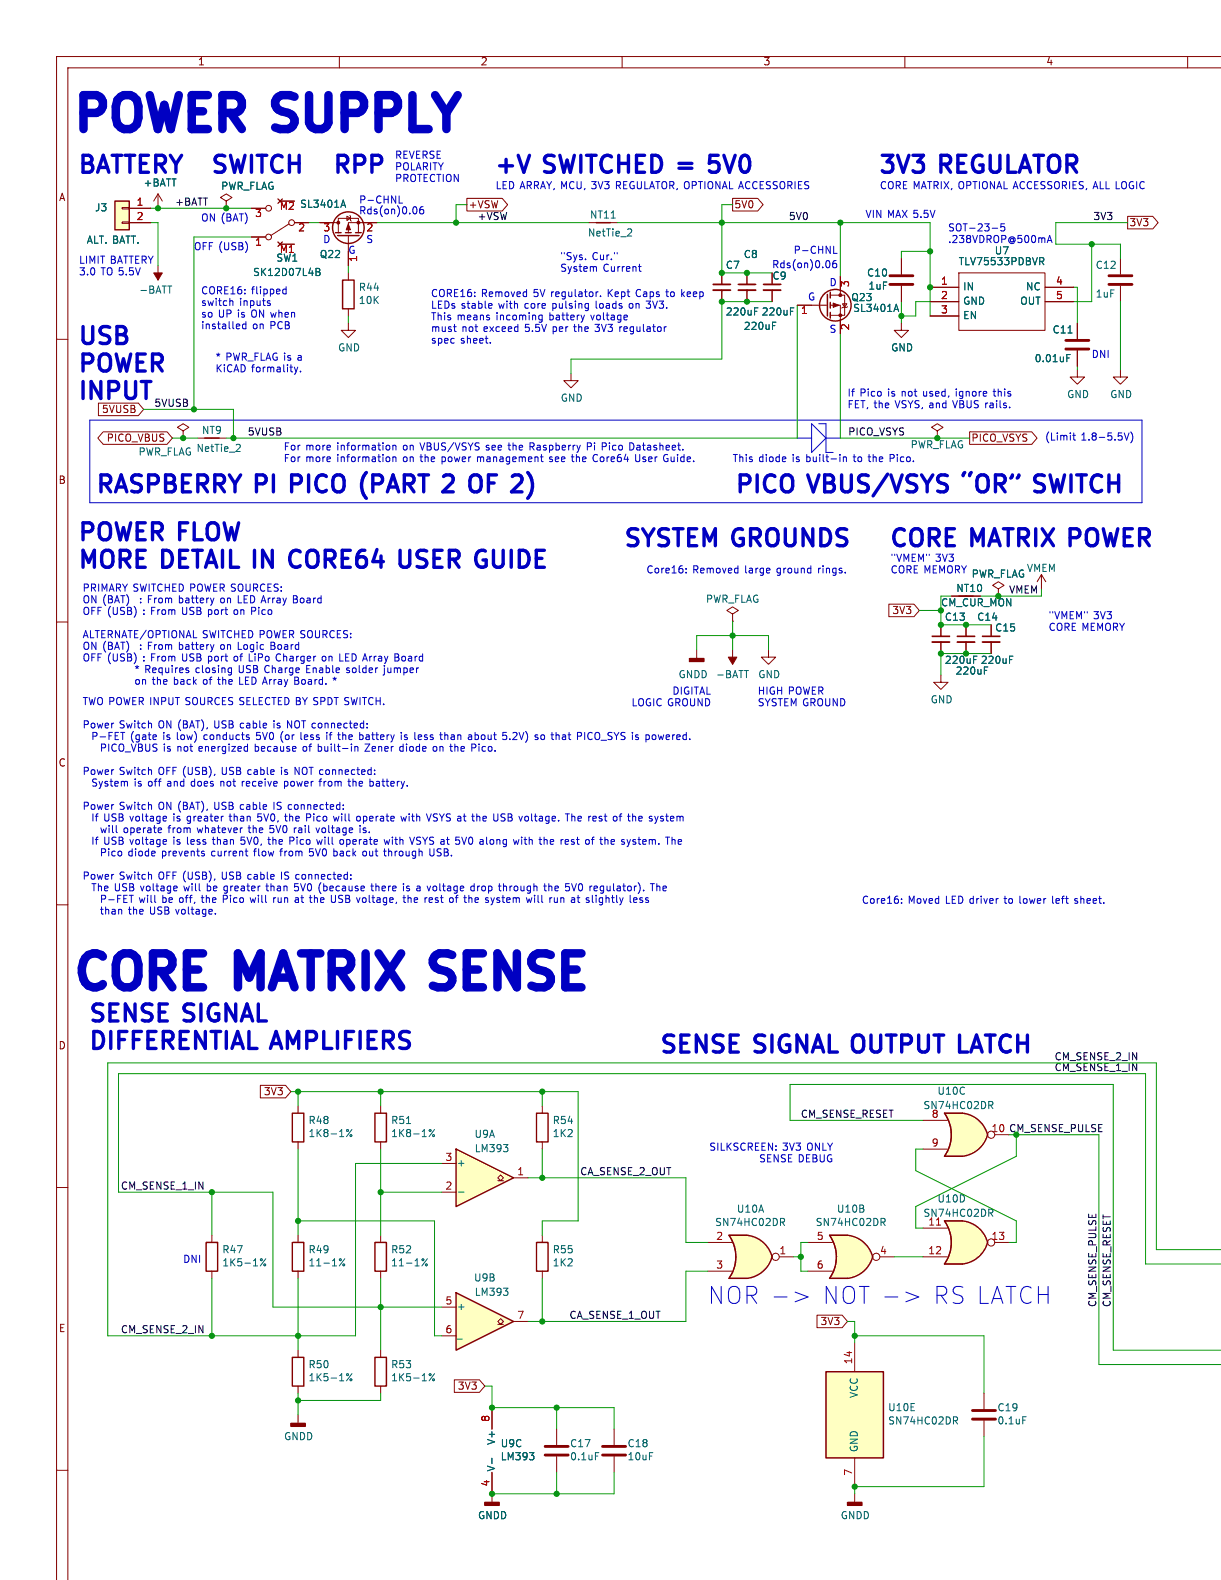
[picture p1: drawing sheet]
<svg xmlns="http://www.w3.org/2000/svg" width="216mm" height="279mm" viewBox="0 0 216 279" stroke-linecap="round" stroke-linejoin="round" font-family="sans-serif">
<defs><g id="words">
<g font-size="8.4" fill="#0000c2">
<text x="13.3" y="24.1">POWER SUPPLY</text>
<text x="13.3" y="175.9">CORE MATRIX SENSE</text>
</g>
<g font-size="4.2" fill="#0000c2">
<text x="14" y="31.1">BATTERY</text>
<text x="37.5" y="31.1">SWITCH</text>
<text x="59.1" y="31.1">RPP</text>
<text x="87.6" y="31.1">+V</text>
<text x="96.6" y="31.1">SWITCHED =</text>
<text x="127.5" y="31.1">5V0</text>
<text x="155.6" y="31.1">3V3</text>
<text x="166.6" y="31.1">REGULATOR</text>
<text x="14" y="61.4">USB</text>
<text x="14" y="66.3">POWER</text>
<text x="14" y="71.1">INPUT</text>
<text x="17.1" y="87.6">RASPBERRY PI</text>
<text x="52.7" y="87.6">PICO</text>
<text x="65.9" y="87.6">(PART 2</text>
<text x="87" y="87.6">OF 2)</text>
<text x="130.2" y="87.6">PICO</text>
<text x="143.4" y="87.6">VBUS/VSYS</text>
<text x="185.1" y="87.6">SWITCH</text>
<text x="14" y="96.1">POWER FLOW</text>
<text x="14" y="101">MORE DETAIL IN</text>
<text x="53.4" y="101">CORE64</text>
<text x="73.6" y="101">USER GUIDE</text>
<text x="110.5" y="97.2">SYSTEM GROUNDS</text>
<text x="157.5" y="97.2">CORE MATRIX POWER</text>
<text x="15.9" y="181.2">SENSE SIGNAL</text>
<text x="15.9" y="186.1">DIFFERENTIAL AMPLIFIERS</text>
<text x="116.8" y="186.7">SENSE SIGNAL OUTPUT LATCH</text>
<text x="125.1" y="231.1">NOR -&gt;</text>
<text x="145" y="231.1">NOT -&gt;</text>
<text x="164.1" y="231.1">RS LATCH</text>
</g>
<g font-size="1.8" fill="#840000">
<text x="35" y="11.8">1</text>
<text x="85" y="11.8">2</text>
<text x="135" y="11.8">3</text>
<text x="185" y="11.8">4</text>
<text x="10.4" y="35.8">A</text>
<text x="129.9" y="37.1">5V0</text>
<text x="199.7" y="40.3">3V3</text>
<text x="136.5" y="49.7">C9</text>
<text x="17.9" y="73.3">5VUSB</text>
<text x="18.7" y="78.4">PICO_VBUS</text>
<text x="171.8" y="78.4">PICO_VSYS</text>
<text x="10.3" y="85.8">B</text>
<text x="169" y="105">NT10</text>
<text x="157.7" y="108.9">3V3</text>
<text x="10.3" y="135.8">C</text>
<text x="10.3" y="185.8">D</text>
<text x="46.5" y="194">3V3</text>
<text x="10.4" y="235.8">E</text>
<text x="145" y="234.6">3V3</text>
<text x="80.8" y="246">3V3</text>
</g>
<g font-size="1.8" fill="#0000c2">
<text x="69.9" y="28.3">REVERSE</text>
<text x="69.9" y="30.3">POLARITY</text>
<text x="69.9" y="32.4">PROTECTION</text>
<text x="87.6" y="33.7">LED ARRAY, MCU, 3V3</text>
<text x="109.2" y="33.7">REGULATOR, OPTIONAL ACCESSORIES</text>
<text x="155.6" y="33.7">CORE MATRIX, OPTIONAL ACCESSORIES, ALL LOGIC</text>
<text x="35.6" y="39.4">ON (BAT)</text>
<text x="63.5" y="36.2">P-CHNL</text>
<text x="63.5" y="38.1">Rds(on)0.06</text>
<text x="153" y="38.7">VIN MAX 5.5V</text>
<text x="167.6" y="41.1">SOT-23-5</text>
<text x="14" y="46.8">LIMIT BATTERY</text>
<text x="34.3" y="44.4">OFF (USB)</text>
<text x="57.2" y="43.2">D</text>
<text x="61.6" y="45.1">G</text>
<text x="64.8" y="43.2">S</text>
<text x="99.1" y="46.2">&quot;Sys.</text>
<text x="104.7" y="46.2">Cur.&quot;</text>
<text x="136.5" y="47.6">Rds(on)0.06</text>
<text x="140.3" y="45.1">P-CHNL</text>
<text x="167.6" y="43.2">.238VDROP@500mA</text>
<text x="14" y="48.9">3.0</text>
<text x="17.9" y="48.9">TO 5.5V</text>
<text x="35.6" y="52.2">CORE16:</text>
<text x="44.5" y="52.2">flipped</text>
<text x="76.2" y="52.7">CORE16:</text>
<text x="85.1" y="52.7">Removed</text>
<text x="94.4" y="52.7">5V regulator.</text>
<text x="99.1" y="48.3">System</text>
<text x="106.7" y="48.3">Current</text>
<text x="107.8" y="52.7">Kept</text>
<text x="112.9" y="52.7">Caps</text>
<text x="118.4" y="52.7">to</text>
<text x="121.1" y="52.7">keep</text>
<text x="142.9" y="53.3">G</text>
<text x="146.7" y="50.8">D</text>
<text x="35.6" y="54.3">switch</text>
<text x="35.6" y="56.4">so UP is</text>
<text x="35.6" y="58.4">installed</text>
<text x="42.4" y="54.3">inputs</text>
<text x="44.6" y="56.4">ON when</text>
<text x="44.7" y="58.4">on PCB</text>
<text x="76.2" y="54.8">LEDs stable</text>
<text x="76.2" y="56.8">This</text>
<text x="76.2" y="58.9">must</text>
<text x="80.8" y="56.8">means</text>
<text x="81.7" y="58.9">not</text>
<text x="85.6" y="58.9">exceed</text>
<text x="87.8" y="56.8">incoming</text>
<text x="88.3" y="54.8">with</text>
<text x="93" y="54.8">core</text>
<text x="93" y="58.9">5.5V</text>
<text x="97.3" y="56.8">battery</text>
<text x="98" y="54.8">pulsing</text>
<text x="98" y="58.9">per</text>
<text x="101.9" y="58.9">the</text>
<text x="104.8" y="56.8">voltage</text>
<text x="105.7" y="54.8">loads</text>
<text x="105.8" y="58.9">3V3</text>
<text x="110.2" y="58.9">regulator</text>
<text x="111.8" y="54.8">on 3V3.</text>
<text x="146.7" y="59.1">S</text>
<text x="38.1" y="64">* PWR_FLAG is</text>
<text x="52.8" y="64">a</text>
<text x="76.2" y="61">spec</text>
<text x="81.4" y="61">sheet.</text>
<text x="193" y="63.5">DNI</text>
<text x="38.1" y="66">KiCAD formality.</text>
<text x="149.9" y="70.3">If Pico</text>
<text x="157.1" y="70.3">is</text>
<text x="159.6" y="70.3">not</text>
<text x="163.5" y="70.3">used,</text>
<text x="169.4" y="70.3">ignore</text>
<text x="176.2" y="70.3">this</text>
<text x="149.9" y="72.4">FET, the</text>
<text x="158.4" y="72.4">VSYS, and</text>
<text x="168.8" y="72.4">VBUS rails.</text>
<text x="50.2" y="79.9">For</text>
<text x="50.2" y="81.9">For</text>
<text x="54.1" y="79.9">more</text>
<text x="54.1" y="81.9">more</text>
<text x="59.7" y="79.9">information</text>
<text x="59.7" y="81.9">information</text>
<text x="71.5" y="79.9">on VBUS/VSYS</text>
<text x="71.5" y="81.9">on the</text>
<text x="78.5" y="81.9">power</text>
<text x="84.9" y="81.9">management</text>
<text x="86.4" y="79.9">see</text>
<text x="90.5" y="79.9">the</text>
<text x="94.3" y="79.9">Raspberry</text>
<text x="97.8" y="81.9">see</text>
<text x="101.9" y="81.9">the</text>
<text x="104.6" y="79.9">Pi Pico</text>
<text x="105.8" y="81.9">Core64</text>
<text x="112.3" y="79.9">Datasheet.</text>
<text x="113.4" y="81.9">User</text>
<text x="118.5" y="81.9">Guide.</text>
<text x="129.5" y="81.9">This</text>
<text x="134.2" y="81.9">diode</text>
<text x="140.2" y="81.9">is</text>
<text x="142.7" y="81.9">built-in</text>
<text x="151.2" y="81.9">to</text>
<text x="154" y="81.9">the</text>
<text x="157.9" y="81.9">Pico.</text>
<text x="184.8" y="78.1">(Limit</text>
<text x="191.2" y="78.1">1.8-5.5V)</text>
<text x="114.3" y="101.6">Core16:</text>
<text x="122.5" y="101.6">Removed</text>
<text x="131.8" y="101.6">large</text>
<text x="137.5" y="101.6">ground</text>
<text x="144.9" y="101.6">rings.</text>
<text x="157.5" y="99.5">&quot;VMEM&quot;</text>
<text x="157.5" y="101.6">CORE MEMORY</text>
<text x="165.4" y="99.5">3V3</text>
<text x="14.6" y="104.8">PRIMARY SWITCHED POWER SOURCES:</text>
<text x="14.6" y="106.9">ON (BAT)</text>
<text x="25" y="106.9">: From</text>
<text x="32.1" y="106.9">battery</text>
<text x="39.5" y="106.9">on LED Array</text>
<text x="52.7" y="106.9">Board</text>
<text x="14.6" y="108.9">OFF (USB)</text>
<text x="14.6" y="113.1">ALTERNATE/OPTIONAL</text>
<text x="25.4" y="108.9">: From</text>
<text x="32.5" y="108.9">USB port</text>
<text x="35.8" y="113.1">SWITCHED POWER SOURCES:</text>
<text x="41.9" y="108.9">on Pico</text>
<text x="185.4" y="109.7">&quot;VMEM&quot;</text>
<text x="185.4" y="111.8">CORE MEMORY</text>
<text x="193.4" y="109.7">3V3</text>
<text x="14.6" y="115.1">ON (BAT)</text>
<text x="14.6" y="117.2">OFF (USB)</text>
<text x="25" y="115.1">: From</text>
<text x="25.3" y="119.2">* Requires</text>
<text x="25.4" y="117.2">: From</text>
<text x="32.1" y="115.1">battery</text>
<text x="32.5" y="117.2">USB port</text>
<text x="36.2" y="119.2">closing</text>
<text x="39.5" y="115.1">on Logic</text>
<text x="41.9" y="117.2">of</text>
<text x="43.9" y="119.2">USB Charge</text>
<text x="44.7" y="117.2">LiPo</text>
<text x="48.6" y="115.1">Board</text>
<text x="49.6" y="117.2">Charger</text>
<text x="56.1" y="119.2">Enable</text>
<text x="57.9" y="117.2">on LED Array</text>
<text x="63.3" y="119.2">solder</text>
<text x="70.1" y="119.2">jumper</text>
<text x="71.1" y="117.2">Board</text>
<text x="14.6" y="124.9">TWO POWER INPUT SOURCES SELECTED BY SPDT SWITCH.</text>
<text x="25.3" y="121.3">on the</text>
<text x="32.3" y="121.3">back</text>
<text x="37.6" y="121.3">of</text>
<text x="40.4" y="121.3">the</text>
<text x="44.2" y="121.3">LED Array</text>
<text x="54.2" y="121.3">Board.</text>
<text x="111.5" y="125.1">LOGIC GROUND</text>
<text x="118.8" y="123">DIGITAL</text>
<text x="134" y="123">HIGH POWER</text>
<text x="134" y="125.1">SYSTEM GROUND</text>
<text x="14.6" y="129">Power</text>
<text x="16.4" y="131.1">P-FET</text>
<text x="21.1" y="129">Switch</text>
<text x="23.3" y="131.1">(gate</text>
<text x="28.1" y="129">ON (BAT),</text>
<text x="29.2" y="131.1">is</text>
<text x="31.7" y="131.1">low)</text>
<text x="36.6" y="131.1">conducts</text>
<text x="38.2" y="129">USB cable</text>
<text x="46" y="131.1">5V0</text>
<text x="48.9" y="129">is</text>
<text x="50.4" y="131.1">(or</text>
<text x="51.4" y="129">NOT connected:</text>
<text x="54.1" y="131.1">less</text>
<text x="58.8" y="131.1">if</text>
<text x="61" y="131.1">the</text>
<text x="64.8" y="131.1">battery</text>
<text x="72.3" y="131.1">is</text>
<text x="74.8" y="131.1">less</text>
<text x="79.5" y="131.1">than</text>
<text x="84.6" y="131.1">about</text>
<text x="90.8" y="131.1">5.2V)</text>
<text x="96.6" y="131.1">so that</text>
<text x="104.4" y="131.1">PICO_SYS is</text>
<text x="116.7" y="131.1">powered.</text>
<text x="14.6" y="137.2">Power</text>
<text x="18.2" y="133.1">PICO_VBUS is</text>
<text x="21.1" y="137.2">Switch</text>
<text x="28.1" y="137.2">OFF (USB),</text>
<text x="31.9" y="133.1">not</text>
<text x="35.8" y="133.1">energized</text>
<text x="39.5" y="137.2">USB cable</text>
<text x="45.8" y="133.1">because</text>
<text x="50.2" y="137.2">is</text>
<text x="52.8" y="137.2">NOT connected:</text>
<text x="54.5" y="133.1">of</text>
<text x="57.2" y="133.1">built-in</text>
<text x="65.7" y="133.1">Zener</text>
<text x="72" y="133.1">diode</text>
<text x="78" y="133.1">on the</text>
<text x="85" y="133.1">Pico.</text>
<text x="14.6" y="143.4">Power</text>
<text x="16.4" y="139.3">System</text>
<text x="21.1" y="143.4">Switch</text>
<text x="24" y="139.3">is</text>
<text x="26.5" y="139.3">off</text>
<text x="28.1" y="143.4">ON (BAT),</text>
<text x="30" y="139.3">and</text>
<text x="34.3" y="139.3">does</text>
<text x="38.2" y="143.4">USB cable</text>
<text x="39.6" y="139.3">not</text>
<text x="43.5" y="139.3">receive</text>
<text x="48.9" y="143.4">IS connected:</text>
<text x="51.2" y="139.3">power</text>
<text x="57.5" y="139.3">from</text>
<text x="62.8" y="139.3">the</text>
<text x="66.6" y="139.3">battery.</text>
<text x="16.4" y="145.5">If USB voltage</text>
<text x="16.4" y="149.6">If USB voltage</text>
<text x="18.2" y="147.5">will</text>
<text x="22.3" y="147.5">operate</text>
<text x="30.3" y="147.5">from</text>
<text x="31.1" y="145.5">is</text>
<text x="31.1" y="149.6">is</text>
<text x="33.6" y="145.5">greater</text>
<text x="33.6" y="149.6">less</text>
<text x="35.6" y="147.5">whatever</text>
<text x="38.3" y="149.6">than</text>
<text x="41.3" y="145.5">than</text>
<text x="43.4" y="149.6">5V0,</text>
<text x="44.8" y="147.5">the</text>
<text x="46.3" y="145.5">5V0,</text>
<text x="48.4" y="149.6">the</text>
<text x="48.6" y="147.5">5V0</text>
<text x="51.3" y="145.5">the</text>
<text x="52.2" y="149.6">Pico</text>
<text x="53" y="147.5">rail</text>
<text x="55.2" y="145.5">Pico</text>
<text x="57.1" y="147.5">voltage</text>
<text x="57.2" y="149.6">will</text>
<text x="60.2" y="145.5">will</text>
<text x="61.4" y="149.6">operate</text>
<text x="64.3" y="145.5">operate</text>
<text x="64.9" y="147.5">is.</text>
<text x="69.4" y="149.6">with</text>
<text x="72.4" y="145.5">with</text>
<text x="74.1" y="149.6">VSYS at</text>
<text x="77.1" y="145.5">VSYS at</text>
<text x="82.4" y="149.6">5V0</text>
<text x="85.3" y="145.5">the</text>
<text x="86.7" y="149.6">along</text>
<text x="89.2" y="145.5">USB voltage.</text>
<text x="92.9" y="149.6">with</text>
<text x="97.6" y="149.6">the</text>
<text x="101.4" y="149.6">rest</text>
<text x="102.3" y="145.5">The rest</text>
<text x="106" y="149.6">of</text>
<text x="108.7" y="149.6">the</text>
<text x="110.9" y="145.5">of</text>
<text x="112.6" y="149.6">system.</text>
<text x="113.6" y="145.5">the</text>
<text x="117.5" y="145.5">system</text>
<text x="120.6" y="149.6">The</text>
<text x="14.6" y="155.8">Power</text>
<text x="18.2" y="151.6">Pico</text>
<text x="21.1" y="155.8">Switch</text>
<text x="23.2" y="151.6">diode</text>
<text x="28.1" y="155.8">OFF (USB),</text>
<text x="29.2" y="151.6">prevents</text>
<text x="38.1" y="151.6">current</text>
<text x="39.5" y="155.8">USB cable</text>
<text x="45.7" y="151.6">flow</text>
<text x="50.2" y="155.8">IS connected:</text>
<text x="50.5" y="151.6">from</text>
<text x="55.7" y="151.6">5V0</text>
<text x="60.1" y="151.6">back</text>
<text x="65.4" y="151.6">out</text>
<text x="69.3" y="151.6">through</text>
<text x="77.5" y="151.6">USB.</text>
<text x="16.4" y="157.8">The USB voltage</text>
<text x="18.2" y="159.9">P-FET</text>
<text x="18.2" y="161.9">than</text>
<text x="23.2" y="161.9">the</text>
<text x="25.1" y="159.9">will</text>
<text x="27.1" y="161.9">USB voltage.</text>
<text x="29.3" y="159.9">be off,</text>
<text x="33" y="157.8">will</text>
<text x="36.5" y="159.9">the</text>
<text x="37.1" y="157.8">be greater</text>
<text x="40.3" y="159.9">Pico</text>
<text x="45.3" y="159.9">will</text>
<text x="47.9" y="157.8">than</text>
<text x="49.5" y="159.9">run</text>
<text x="53" y="157.8">5V0</text>
<text x="53.5" y="159.9">at</text>
<text x="56.2" y="159.9">the</text>
<text x="57.4" y="157.8">(because</text>
<text x="60.1" y="159.9">USB voltage,</text>
<text x="66.8" y="157.8">there</text>
<text x="72.6" y="157.8">is</text>
<text x="73.2" y="159.9">the</text>
<text x="75.1" y="157.8">a voltage</text>
<text x="77" y="159.9">rest</text>
<text x="81.5" y="159.9">of</text>
<text x="84.3" y="159.9">the</text>
<text x="84.9" y="157.8">drop</text>
<text x="88.1" y="159.9">system</text>
<text x="90" y="157.8">through</text>
<text x="95.6" y="159.9">will</text>
<text x="98.2" y="157.8">the</text>
<text x="99.7" y="159.9">run</text>
<text x="102" y="157.8">5V0</text>
<text x="103.7" y="159.9">at</text>
<text x="106.4" y="157.8">regulator).</text>
<text x="106.5" y="159.9">slightly</text>
<text x="114.3" y="159.9">less</text>
<text x="117.4" y="157.8">The</text>
<text x="152.4" y="160">Core16:</text>
<text x="160.6" y="160">Moved</text>
<text x="167.3" y="160">LED driver</text>
<text x="177.9" y="160">to</text>
<text x="180.7" y="160">lower</text>
<text x="186.6" y="160">left</text>
<text x="190.7" y="160">sheet.</text>
<text x="125.3" y="203.7">SILKSCREEN:</text>
<text x="138.3" y="203.7">3V3</text>
<text x="142.7" y="203.7">ONLY</text>
<text x="134.1" y="205.7">SENSE DEBUG</text>
<text x="32.4" y="223.5">DNI</text>
</g>
<g font-size="1.8" fill="#006464">
<text x="25.3" y="33.3">+BATT</text>
<text x="39" y="33.8">PWR_FLAG</text>
<text x="16.7" y="37.7">J3</text>
<text x="53" y="37">SL3401A</text>
<text x="104.3" y="38.9">NT11</text>
<text x="15.3" y="43.4">ALT. BATT.</text>
<text x="48.8" y="46.5">SW1</text>
<text x="56.5" y="45.9">Q22</text>
<text x="103.9" y="42.1">NetTie_2</text>
<text x="128.3" y="47.8">C7</text>
<text x="131.5" y="45.9">C8</text>
<text x="169.5" y="47.2">TLV75533PDBVR</text>
<text x="175.8" y="45.3">U7</text>
<text x="193.7" y="47.8">C12</text>
<text x="24.6" y="52.2">-BATT</text>
<text x="44.7" y="49.1">SK12D07L4B</text>
<text x="63.4" y="51.7">R44</text>
<text x="150.5" y="53.5">Q23</text>
<text x="153.2" y="49.2">C10</text>
<text x="153.5" y="51.5">1uF</text>
<text x="170.3" y="51.6">IN</text>
<text x="181.3" y="51.6">NC</text>
<text x="193.7" y="52.9">1uF</text>
<text x="63.4" y="54">10K</text>
<text x="128.3" y="56.1">220uF</text>
<text x="131.5" y="58.6">220uF</text>
<text x="134.6" y="56.1">220uF</text>
<text x="150.8" y="55.4">SL3401A</text>
<text x="170.3" y="54.2">GND</text>
<text x="170.3" y="56.7">EN</text>
<text x="180.3" y="54.2">OUT</text>
<text x="186.1" y="59.2">C11</text>
<text x="59.7" y="62.4">GND</text>
<text x="157.5" y="62.4">GND</text>
<text x="182.9" y="64.3">0.01uF</text>
<text x="99.1" y="71.3">GND</text>
<text x="188.6" y="70.7">GND</text>
<text x="196.2" y="70.7">GND</text>
<text x="35.6" y="77">NT9</text>
<text x="24.4" y="80.8">PWR_FLAG</text>
<text x="34.7" y="80.2">NetTie_2</text>
<text x="161" y="79.6">PWR_FLAG</text>
<text x="181.5" y="101.4">VMEM</text>
<text x="124.8" y="106.9">PWR_FLAG</text>
<text x="171.7" y="102.4">PWR_FLAG</text>
<text x="167" y="110">C13</text>
<text x="172.7" y="110">C14</text>
<text x="175.9" y="112">C15</text>
<text x="167" y="117.7">220uF</text>
<text x="168.9" y="119.6">220uF</text>
<text x="173.4" y="117.7">220uF</text>
<text x="119.9" y="120.2">GNDD</text>
<text x="126.5" y="120.2">-BATT</text>
<text x="134" y="120.2">GND</text>
<text x="164.5" y="124.7">GND</text>
<text x="163.2" y="196.4">SN74HC02DR</text>
<text x="165.7" y="193.9">U10C</text>
<text x="54.5" y="199">R48</text>
<text x="54.5" y="201.4">1K8-1%</text>
<text x="69.1" y="199">R51</text>
<text x="69.1" y="201.4">1K8-1%</text>
<text x="83.8" y="201.5">U9A</text>
<text x="97.7" y="199">R54</text>
<text x="97.7" y="201.4">1K2</text>
<text x="80.8" y="206.6">+</text>
<text x="83.9" y="204">LM393</text>
<text x="130.2" y="214.7">U10A</text>
<text x="147.9" y="214.7">U10B</text>
<text x="163.2" y="215.5">SN74HC02DR</text>
<text x="165.7" y="212.9">U10D</text>
<text x="39.3" y="221.9">R47</text>
<text x="54.5" y="221.9">R49</text>
<text x="69.1" y="221.9">R52</text>
<text x="97.7" y="221.9">R55</text>
<text x="126.4" y="217.1">SN74HC02DR</text>
<text x="144.2" y="217.1">SN74HC02DR</text>
<text x="164.1" y="216.9">11</text>
<text x="39.3" y="224.2">1K5-1%</text>
<text x="54.5" y="224.2">11-1%</text>
<text x="69.1" y="224.2">11-1%</text>
<text x="83.8" y="226.9">U9B</text>
<text x="97.7" y="224.2">1K2</text>
<text x="80.8" y="232">+</text>
<text x="83.9" y="229.4">LM393</text>
<text x="80.8" y="237">_</text>
<text x="54.5" y="242.2">R50</text>
<text x="54.5" y="244.5">1K5-1%</text>
<text x="69.1" y="242.2">R53</text>
<text x="69.1" y="244.5">1K5-1%</text>
<text x="152" y="247.3" transform="rotate(-90 152 247.3)">VCC</text>
<text x="157" y="249.8">U10E</text>
<text x="176.3" y="249.8">C19</text>
<text x="50.2" y="255">GNDD</text>
<text x="87.8" y="255.6" transform="rotate(-90 87.8 255.6)">V+</text>
<text x="88.5" y="256.2">U9C</text>
<text x="100.7" y="256.2">C17</text>
<text x="110.9" y="256.2">C18</text>
<text x="152" y="256.8" transform="rotate(-90 152 256.8)">GND</text>
<text x="157" y="252.2">SN74HC02DR</text>
<text x="176.3" y="252.2">0.1uF</text>
<text x="87.8" y="260.2" transform="rotate(-90 87.8 260.2)">V-</text>
<text x="88.5" y="258.5">LM393</text>
<text x="100.7" y="258.5">0.1uF</text>
<text x="110.9" y="258.5">10uF</text>
<text x="84.5" y="268.9">GNDD</text>
<text x="148.6" y="268.9">GNDD</text>
</g>
<g font-size="1.8" fill="#a90000">
<text x="24.1" y="36.6">1</text>
<text x="24.1" y="39.1">2</text>
<text x="45.1" y="38.7">3</text>
<text x="49.4" y="37.5">M2</text>
<text x="52.7" y="41.3">2</text>
<text x="57.1" y="41.3">3</text>
<text x="64.7" y="41.3">2</text>
<text x="45.1" y="43.8">1</text>
<text x="49.4" y="45.1">M1</text>
<text x="63.5" y="46.4" transform="rotate(-90 63.5 46.4)">1</text>
<text x="150.5" y="50.8" transform="rotate(-90 150.5 50.8)">3</text>
<text x="166.3" y="50.5">1</text>
<text x="166.3" y="53.1">2</text>
<text x="186.7" y="50.5">4</text>
<text x="186.7" y="53.1">5</text>
<text x="141.6" y="55.9">1</text>
<text x="150.5" y="58.5" transform="rotate(-90 150.5 58.5)">2</text>
<text x="166.3" y="55.6">3</text>
<text x="164.7" y="197.9">8</text>
<text x="164.7" y="202.9">9</text>
<text x="78.7" y="205.5">3</text>
<text x="91.4" y="208">1</text>
<text x="78.7" y="210.6">2</text>
<text x="126.6" y="219.5">2</text>
<text x="137.8" y="222">1</text>
<text x="144.4" y="219.5">5</text>
<text x="155.5" y="222">4</text>
<text x="164.1" y="222">12</text>
<text x="175.3" y="219.5">13</text>
<text x="126.6" y="224.5">3</text>
<text x="144.4" y="224.5">6</text>
<text x="78.7" y="230.9">5</text>
<text x="91.4" y="233.4">7</text>
<text x="78.7" y="236">6</text>
<text x="150.9" y="241.3" transform="rotate(-90 150.9 241.3)">14</text>
<text x="86.7" y="251.5" transform="rotate(-90 86.7 251.5)">8</text>
<text x="86.7" y="262.9" transform="rotate(-90 86.7 262.9)">4</text>
<text x="150.9" y="261" transform="rotate(-90 150.9 261)">7</text>
</g>
<g font-size="1.8" fill="#0f0f0f">
<text x="30.8" y="36.6">+BATT</text>
<text x="82.9" y="37.1">+VSW</text>
<text x="84.5" y="39.1">+VSW</text>
<text x="139.4" y="39.1">5V0</text>
<text x="193.2" y="39.1">3V3</text>
<text x="27.3" y="72.1">5VUSB</text>
<text x="43.8" y="77.2">5VUSB</text>
<text x="149.9" y="77.2">PICO_VSYS</text>
<text x="186.4" y="187.7">CM_SENSE_2_IN</text>
<text x="186.4" y="189.6">CM_SENSE_1_IN</text>
<text x="141.6" y="197.9">CM_SENSE_RESET</text>
<text x="102.5" y="208">CA_SENSE_2_OUT</text>
<text x="21.3" y="210.6">CM_SENSE_1_IN</text>
<text x="100.6" y="233.4">CA_SENSE_1_OUT</text>
<text x="194" y="231.1" transform="rotate(-90 194 231.1)">CM_SENSE_PULSE</text>
<text x="196.6" y="231.1" transform="rotate(-90 196.6 231.1)">CM_SENSE_RESET</text>
<text x="21.3" y="236">CM_SENSE_2_IN</text>
</g>
<g font-size="1.8" fill="#009600">
<text x="166.3" y="107.5">CM_CUR_MON</text>
<text x="178.4" y="105.1">VMEM</text>
<text x="175.3" y="200.4">10 CM_SENSE_PULSE</text>
</g>
</g></defs>
<g fill="none" stroke="#840000" stroke-width=".18">
<path d="M60 10v2M110 10v2M160 10v2M210 10v2M215.9 10h-205.9v269.4M215.9 12h-203.9v267.4M21.6 39.2h1.3v.3h-1.3zM21.6 36.7h1.3v.3h-1.3zM22.9 39.4h3.8M22.9 36.8h3.8M27.9 34.3l-.7 1.3M27.9 34.3v2.5"/>
<path d="M27.9 34.3l.8 1.3M40 35.6l1-.7-1-.6-1 .6 1 .7v1.2M40 36.8h.1M56.5 39.4h3.3M61.3 38.2l.7 .4-.7 .4zM61.8 38.1l.2 .1v.8l.1 .1M66.7 39.4h-5.1v1.7M106.7 39.4h2.5M10 60h2M59.8 41.1v-2.5h3.6v2.5M61.6 41.7v5.3M127.6 48.3v2"/>
<path d="M127.6 51.3v2M132.1 48.3v2M132.1 51.3v2M136.5 51.3v2M141 54h5.3M146.8 54h1.8v5.1M146.8 52.2h2.6v3.6h-2.6M148.6 48.9v3.3M149 53.7h.7l-.3 .7zM149.9 54.2l-.2 .2h-.7l-.2 .1M159.4 57.2v1.2h1.3l-1.3 1.3-1.3-1.3h1.3M159.4 45.7v2.8"/>
<path d="M159.4 50.5v2.8M164.5 50.8h5M164.5 53.3h5M164.5 55.9h5M169.5 48.3h15.3v10.1h-15.3zM184.8 50.8h5.1M184.8 53.3h5.1M190.5 57.2v2.7M198.1 45.7v2.8M198.1 50.5v2.8M190.5 65.4v1.3h1.3l-1.3 1.2-1.3-1.2h1.3M190.5 62v2.8"/>
<path d="M198.1 65.4v1.3h1.3l-1.3 1.2-1.3-1.2h1.3M10 110h2M166.4 110.5v2M166.4 113.5v2.1M170.8 110.5v2M170.8 113.5v2.1M175.3 110.5v2M175.3 113.5v2.1M10 160h2M10 210h2M37.5 218.4v1.3M95.9 218.4v1.3"/>
<path d="M37.5 224.8v1.3M52.7 238.8v1.2M67.3 238.8v1.2M95.9 224.8v1.3M10 260h2M52.7 245.1v1.3M67.3 245.1v1.3"/>
</g>
<g fill="none" stroke="#840000" stroke-width=".25">
<path d="M20.3 35.6h2.6v5h-2.6zM59.3 41.1h1M59.7 41.7h3.8M61.1 41.1h1M62.9 41.1h1M146.3 52.1v3.8M146.8 51.7v1M146.8 53.5v1M146.8 55.2v1.1M36.4 219.7h2.1v5.1h-2.1zM94.9 219.7h2v5.1h-2zM51.7 240h2v5.1h-2z"/>
<path d="M66.3 240h2v5.1h-2z"/>
<circle cx="61.6" cy="40.3" r="2.79"/>
<circle cx="147.7" cy="54" r="2.79"/>
</g>
<g fill="none" stroke="#006464" stroke-width=".18">
<path d="M60.4 36.3h.6M60.7 35.4l.4 1.3M111.6 40.5l.1 .2-.1 .3-.7 .7h.8M133.4 54.4h.6M136.6 57h.6M139.8 54.4h.6M158.2 54.7h.6M158.5 53.8l.4 1.3M183.8 45.6h.5l.3 .2-.1 .4h-.7M184.1 46.2l.5 .6M188.8 58.9h.8M188.6 63.3h.5"/>
<path d="M188.6 62.7h.6M172.2 116h.6M178.5 116h.6M46.1 222.7l.1-.1 .2 .2-.2 .2-.1-.1M47 222.6l-1 1.3M61.3 243l.1-.1 .2 .2-.2 .2-.1-.1M62.2 242.9l-.9 1.3M75.9 243l.2-.1 .1 .2-.1 .2-.2-.1M76.8 242.9l-.9 1.3"/>
<circle cx="46.8" cy="223.7" r=".18"/>
<circle cx="62.1" cy="244" r=".18"/>
<circle cx="76.7" cy="244" r=".18"/>
</g>
<path d="M157.4 50.3h4M157.4 48.8h4M196.1 50.3h4.1M196.1 48.8h4.1M188.5 61.7h4M188.5 60.2h4" fill="none" stroke="#840000" stroke-width=".51"/>
<g fill="#840000" stroke="#840000" stroke-width=".18">
<path d="M61.6 39.6l.4 1h-.8z"/>
<path d="M147.3 53.6l1 .4-1 .4z"/>
<circle cx="63.4" cy="39.4" r=".25"/>
<circle cx="59.8" cy="39.4" r=".25"/>
<circle cx="148.6" cy="55.8" r=".25"/>
<circle cx="148.6" cy="52.2" r=".25"/>
</g>
<path d="M126.1 51.3h3.1M130.6 51.3h3M135 51.3h3M164.8 113.5h3.1M169.3 113.5h3M173.7 113.5h3.1" fill="none" stroke="#840000" stroke-width=".33"/>
<path d="M126.1 50.3h3.1M130.6 50.3h3M135 50.3h3M164.8 112.5h3.1M169.3 112.5h3M173.7 112.5h3.1" fill="none" stroke="#840000" stroke-width=".3"/>
<path d="M20.3 35.6h2.6v5h-2.6z" fill="#ffffc2" stroke="#ffffc2" stroke-width=".18"/>
<path d="M80.6 203.2l10.2 5.1-10.2 5.1z" fill="#ffffc2"/>
<path d="M51.7 196.9h2v5h-2zM66.3 196.9h2v5h-2zM51.7 219.7h2v5.1h-2zM66.3 219.7h2v5.1h-2zM80.6 203.2l10.2 5.1-10.2 5.1z" fill="none" stroke="#840000" stroke-width=".25"/>
<g fill="none" stroke="#840000" stroke-width=".18">
<path d="M129.5 114.9v2.6M135.9 114.9v1.3h1.3l-1.3 1.3-1.3-1.3h1.3M52.7 195.6v1.3M67.3 195.6v1.3M52.7 201.9v1.3M52.7 218.4v1.3M67.3 201.9v1.3M67.3 218.4v1.3M78.1 210.8h2.5M78.1 205.7h2.5M88 208.8h.5l-.5-.5 .5-.5 .5 .5-.5 .5h.5M90.8 208.3h2.5"/>
<path d="M52.7 224.8v1.3M67.3 224.8v1.3M174 246.4v2.8M174 251.2v2.8"/>
</g>
<g fill="none" stroke="#006464" stroke-width=".18">
<path d="M131.6 118.6h.8M61.3 199.8l.1-.1 .2 .2-.2 .2-.1-.1M62.2 199.7l-.9 1.3M71.9 198.7h.7M75.9 199.8l.2-.1 .1 .2-.1 .2-.2-.1M76.8 199.7l-.9 1.3M81.1 210.8h.9M60.1 222.7l.1-.1 .2 .2-.2 .2-.1-.1M61 222.6l-1 1.3M74.7 222.7l.1-.1 .2 .2-.2 .2-.1-.1M75.6 222.6l-1 1.3M180.8 250.5h.7"/>
<circle cx="62.1" cy="200.8" r=".18"/>
<circle cx="76.7" cy="200.8" r=".18"/>
<circle cx="60.8" cy="223.7" r=".18"/>
<circle cx="75.4" cy="223.7" r=".18"/>
</g>
<path d="M172 251h4M172 249.4h4" fill="none" stroke="#840000" stroke-width=".51"/>
<path d="M128.8 116.2h1.5l-.8 1.3z" fill="#840000" stroke="#840000" stroke-width=".18"/>
<path d="M80.6 228.6l10.2 5.1-10.2 5.1z" fill="#ffffc2"/>
<path d="M94.9 196.9h2v5h-2zM80.6 228.6l10.2 5.1-10.2 5.1z" fill="none" stroke="#840000" stroke-width=".25"/>
<g fill="none" stroke="#840000" stroke-width=".18">
<path d="M123.2 114.9v1.6M166.4 119.4v1.3h1.2l-1.2 1.2-1.3-1.2h1.3M95.9 195.6v1.3M95.9 201.9v1.3M78.1 231.1h2.5M78.1 236.2h2.5M88 234.2h.5l-.5-.5 .5-.5 .5 .5-.5 .5h.5M90.8 233.7h2.5M52.7 250.2v1.5M87 248.9v3.8M98.4 252.7v2.8M98.4 257.6v2.8"/>
<path d="M108.6 252.7v2.8M108.6 257.6v2.8M87 260.4v5.3"/>
</g>
<g fill="#840000" stroke="#840000" stroke-width=".25">
<path d="M121.9 116.5h2.6v.5h-2.6z"/>
<path d="M51.4 251.7h2.6v.5h-2.6z"/>
<path d="M85.7 265.7h2.6v.5h-2.6z"/>
</g>
<path d="M96.4 257.3h4.1M96.4 255.8h4.1M106.6 257.3h4M106.6 255.8h4" fill="none" stroke="#840000" stroke-width=".51"/>
<path d="M87 257.9v.9M105.3 256.9h.6" fill="none" stroke="#006464" stroke-width=".18"/>
<path d="M131.5 220.9l5 1.4a5.2 5.2 0 0 1-4.4 3.8z" fill="#ffffc2" stroke="#ffffc2" stroke-width=".18"/>
<path d="M128.9 218.4h3.2M128.9 226.1h3.2" fill="none" stroke="#ffffc2" stroke-width=".18"/>
<path d="M128.9 218.4h3.2v7.7h-3.2a6.7 6.7 0 0 0 0-7.7z" fill="#ffffc2"/>
<g fill="#ffffc2" stroke="#ffffc2" stroke-width=".18">
<path d="M132.1 218.4a5.1 5.1 0 0 1 4.4 3.9l-5 1.3z"/>
<path d="M149.3 220.9l5 1.4a5.2 5.2 0 0 1-4.4 3.8z"/>
</g>
<path d="M128.9 218.4h3.2a5.1 5.1 0 0 1 4.4 3.9 5.2 5.2 0 0 1-4.4 3.8h-3.2a6.6 6.6 0 0 0 0-7.7z" fill="none" stroke="#840000" stroke-width=".25"/>
<g fill="none" stroke="#840000" stroke-width=".18">
<path d="M125.1 219.7h4.3M132.1 218.4h-3.2a6.6 6.6 0 0 1 0 7.7h3.2M125.1 224.8h4.3M137.8 222.3h2.5M151.1 264.2v1.5"/>
<circle cx="137.2" cy="222.2" r=".63"/>
</g>
<path d="M138 215.5h.5l.2 .2-.1 .4h-.6M138.3 216.1l.4 .6" fill="none" stroke="#006464" stroke-width=".18"/>
<path d="M149.9 265.7h2.5v.5h-2.5z" fill="#840000" stroke="#840000" stroke-width=".25"/>
<path d="M146.7 218.4h3.2M146.7 226.1h3.2" fill="none" stroke="#ffffc2" stroke-width=".18"/>
<path d="M146.7 218.4h3.2v7.7h-3.2a6.7 6.7 0 0 0 0-7.7z" fill="#ffffc2"/>
<g fill="#ffffc2" stroke="#ffffc2" stroke-width=".18">
<path d="M149.9 218.4a5.1 5.1 0 0 1 4.4 3.9l-5 1.3z"/>
<path d="M169.6 218.4l5 1.3a5.2 5.2 0 0 1-4.4 3.8z"/>
</g>
<path d="M149.9 218.4h-3.2a6.6 6.6 0 0 1 0 7.7h3.2M149.9 218.4a5.1 5.1 0 0 1 4.4 3.9 5.2 5.2 0 0 1-4.4 3.8" fill="none" stroke="#840000" stroke-width=".25"/>
<g fill="none" stroke="#840000" stroke-width=".18">
<path d="M142.9 219.7h4.3M149.9 218.4h-3.2a6.6 6.6 0 0 1 0 7.7h3.2M142.9 224.8h4.3M155.6 222.3h2.5"/>
<circle cx="154.9" cy="222.2" r=".63"/>
</g>
<path d="M155.8 215.5h.5l.2 .2-.1 .4h-.6M156.1 216.1l.4 .6" fill="none" stroke="#006464" stroke-width=".18"/>
<path d="M167 215.9h3.2M167 223.5h3.2" fill="none" stroke="#ffffc2" stroke-width=".18"/>
<path d="M167 215.9h3.2v7.6h-3.2a6.7 6.7 0 0 0 0-7.6z" fill="#ffffc2"/>
<g fill="#ffffc2" stroke="#ffffc2" stroke-width=".18">
<path d="M170.2 215.9a5.1 5.1 0 0 1 4.4 3.8l-5 1.3z"/>
<path d="M146 242.6h10.2v15.2h-10.2z"/>
<path d="M169.6 199.3l5 1.4a5.2 5.2 0 0 1-4.4 3.8z"/>
</g>
<path d="M167 215.9h3.2a5.1 5.1 0 0 1 4.4 3.8 5.2 5.2 0 0 1-4.4 3.8h-3.2a6.6 6.6 0 0 0 0-7.6zM146 242.6h10.2v15.2h-10.2z" fill="none" stroke="#840000" stroke-width=".25"/>
<g fill="none" stroke="#840000" stroke-width=".18">
<path d="M163.2 217.2h4.3M170.2 215.9h-3.2a6.6 6.6 0 0 1 0 7.6h3.2M175.9 219.7h2.5M151.1 237.5v5.1M163.2 222.3h4.3M151.1 257.8v5.1"/>
<circle cx="175.3" cy="219.7" r=".63"/>
</g>
<path d="M165.6 216.6h.7" fill="none" stroke="#a90000" stroke-width=".18"/>
<path d="M174.8 213.8h.5l.3 .3-.2 .3-.6 .1M175.1 214.5l.5 .6M168.6 250.6h.5l.2 .2-.1 .4h-.6M168.9 251.2l.4 .6" fill="none" stroke="#006464" stroke-width=".18"/>
<path d="M167 196.9h3.2M167 204.5h3.2" fill="none" stroke="#ffffc2" stroke-width=".18"/>
<path d="M167 196.9h3.2v7.6h-3.2a6.7 6.7 0 0 0 0-7.6z" fill="#ffffc2"/>
<path d="M170.2 196.9a5.1 5.1 0 0 1 4.4 3.8l-5 1.3z" fill="#ffffc2" stroke="#ffffc2" stroke-width=".18"/>
<path d="M60.6 49.5h2v5.1h-2zM167 196.9h3.2a5.1 5.1 0 0 1 4.4 3.8 5.2 5.2 0 0 1-4.4 3.8h-3.2a6.6 6.6 0 0 0 0-7.6z" fill="none" stroke="#840000" stroke-width=".25"/>
<g fill="none" stroke="#840000" stroke-width=".18">
<path d="M22.9 39.4h3.8M22.9 36.8h3.8M40 36.8h.1M44.4 36.8h2.6M49.1 35.2l.8 .7M49.9 35.2l-.8 .7M51.1 39.6l-3.2 2.1M52.1 39.4h2.5M56.5 39.4h2.6M64.1 39.4h2.6M82.5 35.1h6.3l1 1.1-1 1.1h-6.3zM129.5 35.1h4.5l.9 1.1-.9 1.1h-4.5z"/>
<path d="M199.4 38.3h4.4l1 1.1-1 1.1h-4.4zM27.9 47v2.5M44.4 41.9h2.6M49.1 42.8l.8 .8M49.9 42.8l-.8 .8M61.6 57.2v1.2h1.3l-1.3 1.3-1.3-1.3h1.3M61.6 44.5v2.5M61.6 48.3v1.2M61.6 54.6v1.3M127.6 48.3v2M127.6 51.3v2M132.1 48.3v2"/>
<path d="M132.1 51.3v2M136.5 51.3v2M141 54h2.5M148.6 48.9v2.5M148.6 56.5v2.6M159.4 45.7v2.8M159.4 50.5v2.8M164.5 50.8h5M164.5 53.3h5M164.5 55.9h5M184.8 50.8h5.1M184.8 53.3h5.1"/>
<path d="M190.5 57.2v2.7M17.4 71.3h7l1 1.1-1 1.1h-7zM18.2 76.4h11.3l1 1.1-1 1.1h-11.3l-.9-1.1zM32.4 76.2l1-.6-1-.7-1 .7 1 .6v1.3M32.4 77.5h.1M34.9 77.5h5.1M101 66v1.3h1.2l-1.2 1.3-1.3-1.3h1.3M165.7 76.2l1.1-.6-1.1-.7-1 .7 1 .6v1.3M165.7 77.5h.1M171.4 76.4h11l1 1.1-1 1.1h-11zM190.5 62v2.8M129.5 108.6l1.1-.6-1.1-.7-1 .7 1 .6v1.3"/>
<path d="M129.5 109.9h.1M157.2 106.8h4.4l1 1.2-1 1.1h-4.4zM166.4 110.5v2M166.4 113.5v2.1M168.3 105.4h2.5M170.8 110.5v2M170.8 113.5v2.1M175.3 110.5v2M175.3 113.5v2.1M176.5 104.1l1-.6-1-.6-1 .6 1 .6v1.3M176.5 105.4h.1M184.1 101.6l-.7 1.3"/>
<path d="M184.1 101.6v2.5M184.1 101.6l.8 1.3M46 191.9h4.5l.9 1.1-.9 1.2h-4.5zM163.2 198.1h4.3M170.2 196.9h-3.2a6.7 6.7 0 0 1 0 7.6h3.2M163.2 203.2h4.3M144.5 232.6h4.4l1 1.1-1 1.1h-4.4zM80.3 244h4.5l.9 1.1-.9 1.1h-4.5zM87 248.9v3.8M87 260.4v3.8"/>
<circle cx="47.5" cy="36.8" r=".51"/>
<circle cx="51.6" cy="39.4" r=".51"/>
<circle cx="47.5" cy="41.9" r=".51"/>
<circle cx="175.3" cy="200.7" r=".63"/>
</g>
<g fill="none" stroke="#006464" stroke-width=".18">
<path d="M60.4 36.3h.6M60.7 35.4l.4 1.3M29.6 50.6h.8M55.9 47.5l.6 .1v.2l-.2 .3M55.9 48.1h.4M56.3 48.1l.3 .2-.1 .3-.6 .1M133.4 54.4h.6M136.6 57h.6M139.8 54.4h.6M158.2 54.7h.6M158.5 53.8l.4 1.3M183.8 45.6h.5l.3 .2-.1 .4h-.7"/>
<path d="M184.1 46.2l.5 .6M188.8 58.9h.8M42.4 78.6l.1 .2-.1 .3-.7 .7h.8M188.6 63.3h.5M188.6 62.7h.6M172.2 116h.6M178.5 116h.6M174.8 194.8h.5l.3 .2-.2 .4h-.6M175.1 195.4l.5 .6M87 257.9v.9"/>
</g>
<path d="M27.2 48.3h1.5l-.8 1.2z" fill="#840000" stroke="#840000" stroke-width=".18"/>
<g fill="none" stroke="#0000c2" stroke-width=".18">
<path d="M70.6 35.9h.6M74.8 36.6h-.4a.85 .85 0 0 0 0 1.2l.5-.1v-.4l-.2-.3-.4 .1-.1 .2M177.6 39.6h-.6v.6l.1-.1h.5l.1 .2-.1 .4-.2 .1-.4-.1M40.8 53.2l.4 .2v.6M43.5 56.9v1.2M43.5 57.4l-.4-.1-.2 .2 .1 .6h.5M47.6 53.6l.2 .2-.2 .2M50.1 51.9h.5M50.1 51.2h.5M50.6 50.7v1.3M80.2 57.8h.5M80.6 58.6h.1"/>
<path d="M86.8 53.7l.2 .3-.6 .1M86.9 54.4l-.1 .1M95.4 56.5h.5M95.4 55.8h.5M95.9 55.7v1.1l-.3 .2-.3-.1M103.3 55.7l-.3 .9M103.5 45.8v.1M105.2 58.5l.1 .1M105.4 47.2l.1 .8M105.8 51.6l-.3 .1M106.2 52.3v.2M109.6 57.8v.8"/>
<path d="M109.7 57.8l-.1 .2M112.9 47.1h.5M113.1 47.9l.3 .1M117.7 57.8h.1M117.7 51.6h.5M120.5 51.2v1.3M121 51.6l-.5 .5M147.4 44.8h.6M147.8 46.1h-.3a.85 .85 0 0 0 0 1.2l.4-.1 .1-.4-.3-.2h-.3l-.2 .2M175.4 40.4h1M185.2 42.9l.4-1.3 .4 1.3M185.3 42.5h.6"/>
<path d="M15.9 74.3h186v14.6h-186zM52 64.9l.3 .9M52.3 65.8l-.3 .4M52.7 64.9l-.4 .9M53.1 65.6v.2M69.5 78.7v.9M69.5 78.9l.2-.2 .3 .1v.8M86.7 60.6v.1M89.8 78.7h.5M93.7 79h.5M94.2 78.3h-.5v1.3M103.9 79h.4"/>
<path d="M104.3 78.3h-.4v1.3M112 78.5l-.6-.2v1.3l.6-.2M141 77.5h2.5M143.5 74.9l2.5 2.6-2.5 2.5zM144.8 74.9h1.2v5.1M146 77.5h2.6M175.6 69.2h.5M189.7 77h.5M189.9 76.6v1l.3 .2M198.8 76.6l.4 1.2 .4-1.2M199.9 76.4a1.46 1.46 0 0 1 0 1.9M69.5 80.9l.2-.1 .3 .1v.7"/>
<path d="M69.5 80.8v.8M95.7 81.5l.3 .1M97.2 81.6h.1M97.2 80.9v.1l.1 .2M101.2 81.5l.2 .1M104.9 81.1l.1 .4 .3 .1M105.1 80.4l-.2 .5M112.4 80.4l.1 1.1 .1 .1h.4M117.6 81.6h.5M117.9 81.1h.2M148.5 80.4v.1M148.5 80.8v.8"/>
<path d="M149.1 80.8v.8M149.1 80.9l.2-.1 .3 .1 .1 .7M157.4 81h.5M157.9 80.4h-.5v1.2M24.2 118l-.1 .2M24.2 118l.2 .2M24.5 117.9l-.3 .1M34.7 118.8l.2 .2 .4-.1M34.8 118.2h-.1M42.3 117.7v1l.2 .3h.3l.2-.3v-1M44 119.7h-.6v1.3h.6M44.1 115.6v1.3h.6"/>
<path d="M47.9 113.6v1.2h.5M47.9 114.2h.4M49.1 115.7l-.3 .5 .3 .6M51.9 105.9h.4M52.3 105.3h-.4v1.3h.5M55.4 118.1v.9M55.4 118.2h.1M57.4 116l-.3 .1-.1 .2v.5l.4 .1M62.4 118.2l-.1 .1 .1 .5 .2 .2 .3-.1M69.1 118.8l-.2 .2-.3-.1M69.1 118.1v.9M69.8 115.6l.6 .1 .1 .3-.2 .2"/>
<path d="M69.8 116.2h.5M70.3 116.2l.3 .3-.1 .3-.7 .1M121.3 101.2v.1M121.3 100.5v.2M24.1 120.3l.1-.1 .4 .1 .1 .5-.2 .1-.3 .1-.1-.1zM35.4 132l-.2 .2v.5l.2 .1M35.8 132.3l-.6 .1M39 138.2v.8M39.2 138.2l-.2 .1M42.8 138.2v.8M43.1 138.2l-.3 .2M43.4 120.3h.4"/>
<path d="M45.1 131.6v1.2M45.1 132.8h.4M45.3 130.7l.2 .1M45.4 129.5l-.1 .6 .2-.1M45.5 132l-.4 .1M48.4 127.5v.1M49.8 135.7v.1M49.9 129.6a1.5 1.5 0 0 0 .1 1.6M50.3 138.2v1.2M50.3 139h.4M50.7 138.2h-.4M50.8 128.7v-1.2l.8 1.2"/>
<path d="M52.2 137v-1.3l.7 1.3M53.2 129.5v1.1l.2 .2M53.3 120.8l.2 .1 .3 .1M53.5 120.2l-.2 .2M54 132l-.3 .1-.1 .1v.5l.4 .1M56.4 138.2h.5M56.4 132l.4 .1M56.6 137.8v1.2M56.8 132.8h-.4M57.8 129.9v.9M58.2 129.9h.5M61.5 138.2h.5"/>
<path d="M61.7 137.7v1.1l.3 .2M62.9 132l.4 .2v.6M64 129.9l.2 .3v.3l-.2 .3M65.4 131.6l-.9 1.2h.9M65.8 138.2l.2 .2v.4l-.2 .2M70.9 132l.4 .1M71 129.5v.1M71 129.9v.9M71.3 132.8h-.4M71.3 131.6v1.2M71.5 130.7l.4 .1M71.9 129.9l-.4 .2 .1 .2 .3 .1"/>
<path d="M74 130.7l.4 .1M74.4 129.9l-.4 .1M74.6 130.2l-.6 .2M76.8 132l.3 .1 .1 .1v.5l-.4 .1M78.6 129.5v1.3M79 129.9l-.4 .2M84 129.5v1.3M84 130.7l.1 .1M84.1 129.9l-.1 .1M89.5 130.1v.6M90.2 130.7v.1M96.2 130l-.3-.1-.3 .3 .1 .5 .2 .1 .3-.1"/>
<path d="M103.4 129.5v1.3M29.7 146.4h.5M34.9 146.4l.2 .8M35.6 158.7h.5M35.8 158.3v1.1l.1 .2M37.5 148.5h.5M37.5 150.6l-.1 .2 .1 .5M39.5 158.3v1.3M39.5 159h.5M40.5 144.3h.5M42.6 149.2l.5 .1M42.7 148l-.1 .6 .5-.1"/>
<path d="M43.9 146.4h.4M44 146v1.1l.2 .1M44.2 158.7l.3 .9 .2-.6M44.8 150.5h.5M45 150.3v1.1M45.6 145.1l.4 .1M45.6 143.9v.6l.4-.1M47 156.7h.5M47.2 156.3v1.1l.2 .1M47.3 148.5h.5M47.5 148v1.1l.3 .2M47.7 147.1l.5 .1"/>
<path d="M47.8 146l-.1 .6 .5-.1M48.4 158.7v.9M48.4 141.9v1.2M48.7 158.7l-.3 .3M49.5 150.5h.4M49.7 150.2l-.1 1.2M49.8 154.2v1.3M50.3 144.3h.5M50.5 143.9v1.1l.3 .2M51.9 148.6l-.6 .1M52.1 157.4l.4 .1M52.1 156.3v.6l.4-.2"/>
<path d="M52.3 146.4h.1M52.4 158.7h.2l.2 .2v.7M52.8 159.5l-.4 .1M52.8 159l-.4 .1M54.7 151.2l.5 .2M54.8 150.1l-.1 .6 .5-.1M54.8 144.5l-.6 .1M55.6 158.3v1.3M55.7 158.8l-.1 .1M55.9 146.4l.3 .8 .3-.8M56 148.5l.2 .8 .3-.6 .2 .6M56.6 157.8l.2 .2"/>
<path d="M59 144.3l.2 .9 .3-.6 .2 .6M59.3 158.3v1l-.1 .2M59.4 150.5l.2 .3M59.6 151.1l-.2 .3M60.2 148.5v.1M60.6 148.5l.2 .2-.1 .5-.2 .1-.3-.1M63.1 144.5l.4-.2 .2 .3-.1 .5-.3 .1-.2-.1M63.7 146v.1M63.7 146.4v.8M64.2 147.2h.4M64.3 146.5l-.1 .1 .2 .2M64.7 150.6l.1 .5-.1 .2-.3 .1"/>
<path d="M65.6 156.7h.4M65.7 156.3v1.1l.3 .1M67.9 148.5l.3 .8 .2-.6 .3 .6 .2-.8M68.7 150.1v1.3M68.8 150.6h-.1M70.9 144.3l.2 .9 .3-.6 .2 .6 .3-.9M71.2 158.7h.5M71.4 159.4l.3 .2M71.9 157.5h.4M72.1 156.7l-.2 .2 .2 .2M72.2 158.3v1.3M72.6 158.8l-.3-.1-.1 .2"/>
<path d="M73.3 148l-.4 1.3M76 150.1v1l.3 .3h.2l.2-.3v-1M76.3 143.9l-.5 1.3M76.4 159.5l-.3 .1M76.4 158.8l.1 .2-.6 .2M80.7 158.5v1.1M81.6 148l.5 1.3M83.4 156.7h.4M83.4 157.5h.4M83.8 156.3v1.2M84.5 144.3l.3 .1M86 148v1.1l.2 .2"/>
<path d="M87.4 158.7l-.3 .9M88.6 145.1l.2 .1M88.7 144l-.1 .2 .1 .3M89 156.3v1.2M89.5 156.7h-.3l-.2 .1M91.8 148.5l-.3 .8M92.2 148v.2M92.2 148.5v.8M94.5 158.7v.9M96.1 156.7h.5M96.4 148.5l.4 .1v.7M96.5 157.5h.1"/>
<path d="M97 156.8l.4-.1 .2 .2M97 156.3v1.2M98.6 158.7v.9M98.6 159.5h-.1M99.2 158.7v.9M99.2 158.8v.1M100 143.9h.7M101.1 156.3l.4 1.2M101.1 144.5l.2-.2 .3 .1 .1 .8M101.1 143.9v1.3M104.6 148.5h.5M104.9 148h.2"/>
<path d="M108.2 148.5l-.1 .1v.5l.1 .2M108.7 148.8l-.6 .1M109.5 144.3h.5M109.8 143.9h.2M111.9 149.2l.4 .1M112.1 148.5l-.2 .1 .2 .3M112.6 159.5l-.4 .1M112.6 158.8v.2l-.6 .2M113.1 144.3l-.1 .2v.5l.1 .2M113.2 158.8v.3l.4 .1 .1 .2-.2 .2-.4-.1M113.6 144.6l-.6 .2M115 156.3h.7"/>
<path d="M115.4 156.3v1.2M116.1 156.8l.2-.1h.3l.1 .8M116.1 156.3v1.2M116.8 145.1l.4 .1M117 144.3l-.2 .2 .2 .3M119 148.5l.4 .1v.7M120.1 148.5l-.2 .1v.5l.2 .2M120.5 148.8l-.6 .1M159.4 159.6v.1M159.4 159v.1M190 159.7h.1M190.2 158.9l-.2 .2 .2 .2"/>
<path d="M140.6 228.5l2.3 .8-2.3 .9M160.2 228.5l2.3 .8-2.3 .9"/>
</g>
<g fill="none" stroke="#0000c2" stroke-width=".6">
<path d="M125.4 30.2l.5 .3h.7M127 27.5h-1.4l-.2 1.4 .5-.3h.7M51.4 99.6l.4 .6 .4 .1M52.2 97.3l-.4 .2-.4 .5M64.1 86.8l.5 1.2M64.6 83.7l-.5 1.1M72.5 97.3v2.4l-.3 .5-.3 .1h-.6M84.9 84.4l.2 .6v1l-.2 .6M170.6 83.6l-.3 .5M171.7 83.6l-.2 .5M173.2 84.1a1 1 0 0 1 1 0 1 1 0 0 1 .5 .9v1a1 1 0 0 1-1 1 1 1 0 0 1-1-1v-1l.2-.6zM176 85.5h1.2a.81 .81 0 0 0 .6-.7 .81 .81 0 0 0-.6-.8h-1.2v3"/>
<path d="M176.7 85.5l1 1.5M179 84l-.3 .6M180.2 84l-.3 .6M183 86.8l1.1 .2M184.2 84h-.7a.73 .73 0 0 0-.6 .7 .73 .73 0 0 0 .6 .7l.6 .1"/>
</g>
<g fill="none" stroke="#009600" stroke-width=".18">
<path d="M26.7 39.4h1.2v7.6M26.7 36.8h17.7M54.6 39.4h1.9M66.7 39.4h37.4M82.5 36.2h-1.9v3.2M109.2 39.4h55.3v16.5M129.5 36.2h-1.9v12.1h8.9M148.6 39.4v9.5M199.4 39.4h-12.7v3.8h11.4v2.5M44.4 41.9h-10.1v30.5M61.6 47v1.3M61.6 55.9v1.3"/>
<path d="M136.5 53.3h-8.9v10.2h-26.6v2.5M141 54v23.5h-101M148.6 59.1v18.4h22.8M159.4 53.3v3.9M164.5 44.5h-5.1v1.2M164.5 53.3h-2.6v2.6h-2.5M189.9 50.8h.6v6.4M193 43.2v10.1h-3.1M198.1 53.3v12.1M25.4 72.4h15.9v5.1M30.5 77.5h4.4M190.5 64.8v.6"/>
<path d="M123.2 114.9v-2.5h12.7v2.5M129.5 109.9v5M162.6 108h3.8M168.3 105.4h-1.9v5.1h8.9M173.4 105.4h10.7M175.3 115.6h-8.9v3.8M51.4 193h50.8v22.9h-6.3v2.5M52.7 193v2.6M67.3 193v2.6M95.9 193v2.6M163.2 198.1h-23.5v-6.3h57.1v47h19.1M37.5 210.8v7.6"/>
<path d="M52.7 203.2v15.2M52.7 215.9h24.1v20.3h1.3M67.3 203.2v15.2M67.3 210.8h10.8M78.1 205.7h-15.2v30.5h-43.9v-48.2h185.5v33h11.4M93.3 208.3h28v11.4h3.8M95.9 203.2v5.1M142.9 219.7h-1.3v5.1h1.3M163.2 203.2h-1.3v3.8l17.8 8.9v3.8h-1.3M163.2 217.2h-1.3v-3.8l17.8-8.9v-3.8h14.6v40.6h21.6M37.5 226.1v10.1M52.7 226.1v12.7"/>
<path d="M67.3 226.1v12.7M95.9 226.1v7.6M125.1 224.8h-3.8v8.9h-28M140.3 222.3h1.3M149.9 233.7h1.2v3.8M151.1 236.2h22.9v10.2M158.1 222.3h5.1M215.9 223.5h-13.3v-33.6h-181.6v20.9h27.3v20.3h29.8M52.7 246.4v3.8M67.3 246.4v1.3h-14.6M85.7 245.1h1.3v3.8h21.6v3.8M98.4 248.9v3.8"/>
<path d="M174 254v8.9h-22.9v1.3M98.4 260.4v3.8M108.6 260.4v3.8h-21.6"/>
</g>
<g fill="#009600" stroke="#009600" stroke-width=".18">
<circle cx="87" cy="248.9" r=".46"/>
<circle cx="37.5" cy="210.8" r=".46"/>
<circle cx="52.7" cy="215.9" r=".46"/>
<circle cx="37.5" cy="236.2" r=".46"/>
<circle cx="52.7" cy="236.2" r=".46"/>
<circle cx="67.3" cy="210.8" r=".46"/>
<circle cx="95.9" cy="208.3" r=".46"/>
<circle cx="67.3" cy="231.1" r=".46"/>
<circle cx="87" cy="264.2" r=".46"/>
<circle cx="52.7" cy="247.7" r=".46"/>
<circle cx="95.9" cy="233.7" r=".46"/>
<circle cx="98.4" cy="264.2" r=".46"/>
<circle cx="98.4" cy="248.9" r=".46"/>
<circle cx="141.6" cy="222.3" r=".46"/>
<circle cx="151.1" cy="262.9" r=".46"/>
<circle cx="151.1" cy="236.2" r=".46"/>
<circle cx="52.7" cy="193" r=".46"/>
<circle cx="41.3" cy="77.5" r=".46"/>
<circle cx="67.3" cy="193" r=".46"/>
<circle cx="34.3" cy="72.4" r=".46"/>
<circle cx="32.4" cy="77.5" r=".46"/>
<circle cx="165.7" cy="77.5" r=".46"/>
<circle cx="193" cy="43.2" r=".46"/>
<circle cx="164.5" cy="44.5" r=".46"/>
<circle cx="164.5" cy="50.8" r=".46"/>
<circle cx="40" cy="36.8" r=".46"/>
<circle cx="129.5" cy="112.4" r=".46"/>
<circle cx="127.6" cy="48.3" r=".46"/>
<circle cx="127.6" cy="39.4" r=".46"/>
<circle cx="95.9" cy="193" r=".46"/>
<circle cx="80.6" cy="39.4" r=".46"/>
<circle cx="27.9" cy="36.8" r=".46"/>
<circle cx="127.6" cy="53.3" r=".46"/>
<circle cx="148.6" cy="39.4" r=".46"/>
<circle cx="132.1" cy="53.3" r=".46"/>
<circle cx="132.1" cy="48.3" r=".46"/>
<circle cx="159.4" cy="55.9" r=".46"/>
<circle cx="170.8" cy="110.5" r=".46"/>
<circle cx="176.5" cy="105.4" r=".46"/>
<circle cx="166.4" cy="110.5" r=".46"/>
<circle cx="170.8" cy="115.6" r=".46"/>
<circle cx="166.4" cy="115.6" r=".46"/>
</g>
<g fill="#fff">
<path d="M0 0h215.9z"/>
<path d="M0 0v279.4z"/>
<path d="M215.9 0v279.4z"/>
<path d="M0 279.4h215.9z"/>
</g>
<use href="#words"/>
</svg>
